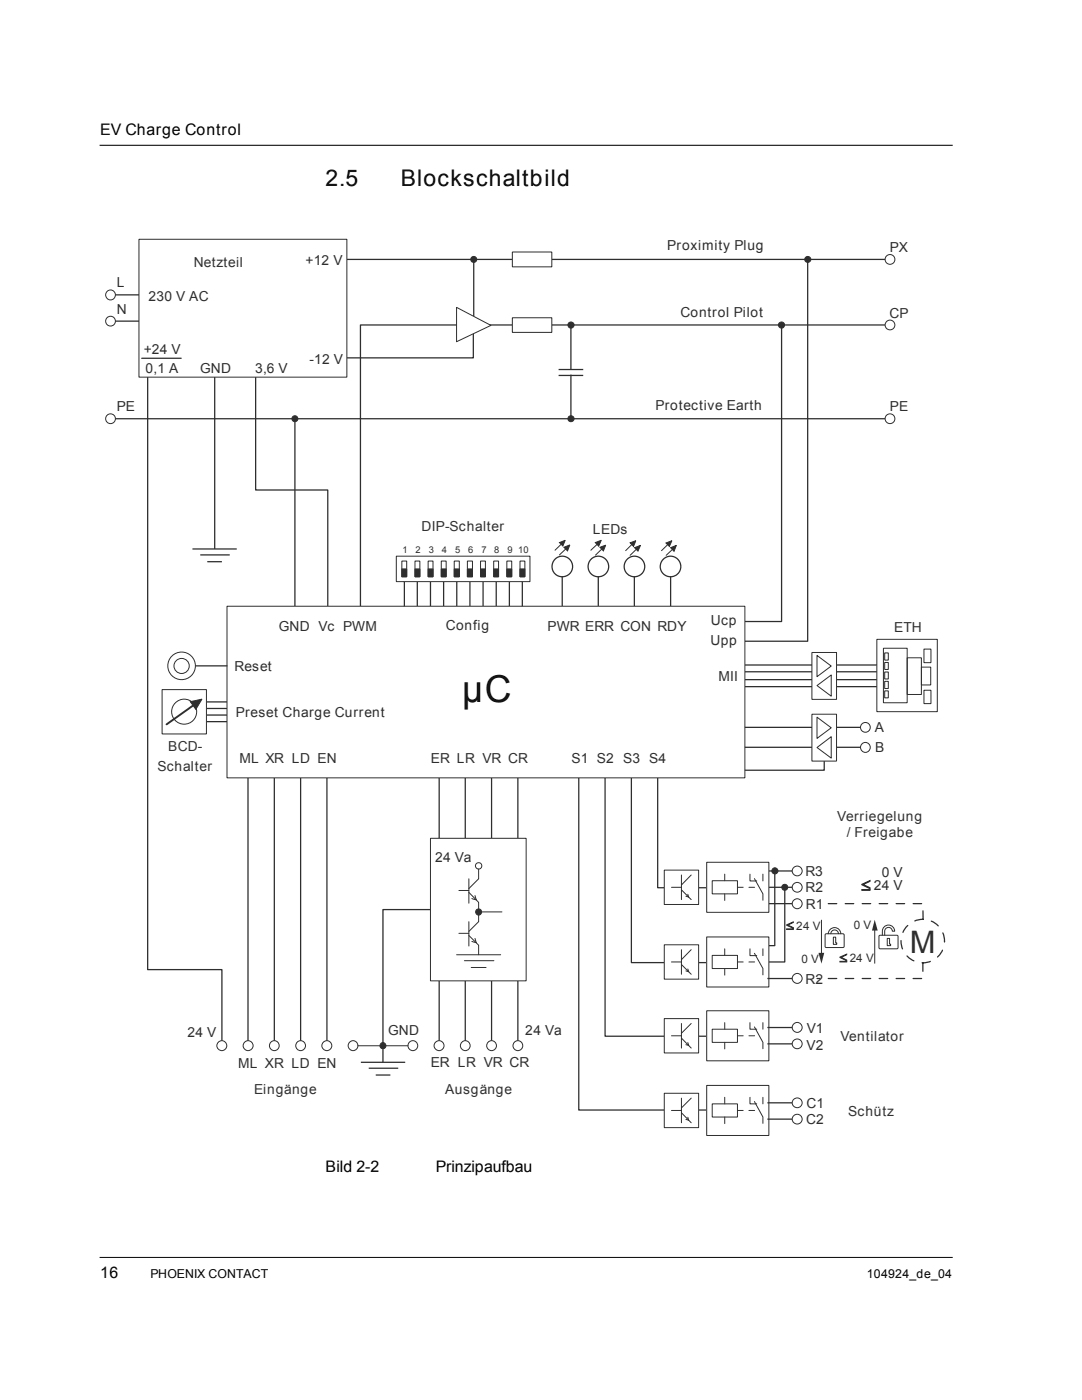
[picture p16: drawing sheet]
<svg xmlns="http://www.w3.org/2000/svg" width="216mm" height="279mm" viewBox="0 0 216 279" stroke-linecap="round" stroke-linejoin="round" font-family="sans-serif">
<defs><g id="words">
<text font-size="7.4" fill="#080b0b" x="92.2" y="140.1">µC</text>
<text font-size="6.2" fill="#2b2e34" x="181.6" y="190.2">M</text>
<g font-size="4.6">
<text x="65" y="37">2.5</text>
<text x="80" y="37">Blockschaltbild</text>
</g>
<g font-size="3.2">
<text x="20" y="27">EV Charge Control</text>
<text x="65" y="234">Bild 2-2</text>
<text x="87" y="234">Prinzipaufbau</text>
<text x="20" y="255.1">16</text>
</g>
<g font-size="2.8" fill="#2e3137">
<text x="38.7" y="53.3">Netzteil</text>
<text x="84.1" y="106">DIP-Schalter</text>
<text x="33.5" y="149.9">BCD-</text>
<text x="31.4" y="153.9">Schalter</text>
<text x="167" y="163.9">Verriegelung</text>
<text x="169" y="167.1">/ Freigabe</text>
<text x="167.7" y="207.7">Ventilator</text>
<text x="50.7" y="218.3">Eingänge</text>
<text x="88.8" y="218.3">Ausgänge</text>
<text x="169.2" y="222.7">Schütz</text>
</g>
<g font-size="2.8" fill="#2b2e34">
<text x="61" y="52.8">+12 V</text>
<text x="133.1" y="49.9">Proximity Plug</text>
<text x="177.5" y="50.3">PX</text>
<text x="23.3" y="57.3">L</text>
<text x="29.6" y="60">230 V AC</text>
<text x="23.3" y="62.6">N</text>
<text x="135.8" y="63.2">Control Pilot</text>
<text x="177.5" y="63.4">CP</text>
<text x="28.7" y="70.6">+24 V</text>
<text x="29" y="74.5">0,1 A</text>
<text x="39.9" y="74.5">GND</text>
<text x="50.9" y="74.4">3,6 V</text>
<text x="61.8" y="72.6">-12 V</text>
<text x="23.3" y="82">PE</text>
<text x="130.8" y="81.9">Protective Earth</text>
<text x="177.6" y="82">PE</text>
<text x="118.3" y="106.6">LEDs</text>
<text x="55.6" y="125.9">GND Vc PWM</text>
<text x="89" y="125.6">Config</text>
<text x="109.3" y="125.9">PWR ERR CON RDY</text>
<text x="141.9" y="124.8">Ucp</text>
<text x="141.8" y="128.7">Upp</text>
<text x="178.4" y="126.2">ETH</text>
<text x="46.8" y="133.9">Reset</text>
<text x="143.4" y="135.9">MII</text>
<text x="47.1" y="143.2">Preset Charge Current</text>
<text x="174.6" y="146.2">A</text>
<text x="47.8" y="152.4">ML XR LD EN</text>
<text x="86" y="152.4">ER LR VR CR</text>
<text x="114" y="152.4">S1 S2 S3 S4</text>
<text x="174.6" y="150.2">B</text>
<text x="86.8" y="172">24 Va</text>
<text x="160.7" y="178.1">R2</text>
<text x="160.7" y="174.8">R3</text>
<text x="174.4" y="177.7">24 V</text>
<text x="175.9" y="175">0 V</text>
<text x="160.8" y="181.4">R1</text>
<text x="160.7" y="196.4">R2</text>
<text x="37.4" y="206.9">24 V</text>
<text x="77.4" y="206.6">GND</text>
<text x="104.8" y="206.6">24 Va</text>
<text x="161" y="209.5">V2</text>
<text x="161" y="206.2">V1</text>
<text x="47.5" y="213.2">ML XR LD EN</text>
<text x="85.9" y="213">ER LR VR CR</text>
<text x="160.9" y="221.1">C1</text>
<text x="160.9" y="224.4">C2</text>
</g>
<g font-size="2.5">
<text x="30" y="255.1">PHOENIX CONTACT</text>
<text x="173" y="255.1">104924_de_04</text>
</g>
<g font-size="2.3" fill="#2b2e34">
<text x="158.9" y="185.5">24 V</text>
<text x="170.3" y="185.5">0 V</text>
<text x="169.5" y="192">24 V</text>
<text x="159.9" y="192.1">0 V</text>
</g>
<g font-size="1.9" fill="#2b2e34">
<text x="80.3" y="110.3">1</text>
<text x="82.9" y="110.3">2</text>
<text x="85.6" y="110.3">3</text>
<text x="88.2" y="110.3">4</text>
<text x="90.8" y="110.3">5</text>
<text x="93.4" y="110.3">6</text>
<text x="96.1" y="110.3">7</text>
<text x="98.6" y="110.3">8</text>
<text x="101.3" y="110.3">9 10</text>
</g>
</g></defs>
<path d="M20 29h170M20 251h170" fill="none" stroke="#000" stroke-width=".21"/>
<g fill="none" stroke="#2b2e34" stroke-width=".25">
<path d="M66.6 51.8h110M94.5 51.8v11.3M161.2 51.8v76.2h-12.6M29.5 75.3v118.2h14.8v14.2M42.8 75.3v34.3M51 75.3v22.5h14.4v23.2M94.4 66.6v4.8h-27.8M111.5 74.9h4.9M111.5 73.7h4.9M113.9 64.9v8.8M113.9 74.8v8.8M156 64.9v59.1h-7.4"/>
<path d="M176.6 64.9h-104.7v56.1M23 83.6h153.6M58.8 83.6v37.4M38.4 109.6h8.8M40 110.7h5.8M41.4 112.1h2.9M148.6 132.7h26.4M148.6 134.1h26.4M148.6 135.6h26.4M148.6 137h26.4M49.5 155.2v52.5M54.7 155.2v52.5"/>
<path d="M60 155.2v52.5M65.2 155.2v52.5M87.6 155.2v52.5M92.8 155.2v52.5M98.1 155.2v52.5M103.3 155.2v52.5M115.5 155.2v66.3h25.9M120.7 155.2v51.6h20.7M126 155.2v36.9h15.4M131.2 155.2v22h10.2M153.1 177.1h5.9M153.1 173.8h5.9"/>
<path d="M154.6 173.8v14.9h-2.9M156.6 177.1v14.9h-4.9M153.1 180.3h5.9"/>
</g>
<g fill="none" stroke="#2b2e34" stroke-width=".25" stroke-dasharray="1.7 1.7 1.7 1.7">
<path d="M184.1 192.2v3.1h-21.1M184.2 183.5l-.1-3.2h-20.5"/>
<circle cx="184.1" cy="187.8" r="4.3"/>
</g>
<path d="M27.7 47.8h41.5v27.5h-41.5z" fill-rule="evenodd" fill="#fff"/>
<path d="M27.7 47.8h41.5v27.5h-41.5z" fill="none" stroke="#2b2e34" stroke-width=".2"/>
<path d="M102.2 50.3h7.9v3h-7.9z" fill-rule="evenodd" fill="#fff"/>
<path d="M102.2 50.3h7.9v3h-7.9z" fill="none" stroke="#2b2e34" stroke-width=".2"/>
<path d="M102.2 63.4h7.9v2.9h-7.9z" fill-rule="evenodd" fill="#fff"/>
<g fill="none" stroke="#2b2e34" stroke-width=".2">
<path d="M102.2 63.4h7.9v2.9h-7.9z"/>
<circle cx="49.5" cy="208.7" r=".99"/>
<circle cx="54.7" cy="208.7" r=".98"/>
<circle cx="60" cy="208.7" r=".98"/>
<circle cx="92.8" cy="208.7" r=".98"/>
<circle cx="98.1" cy="208.7" r=".98"/>
<circle cx="103.3" cy="208.7" r=".98"/>
</g>
<circle cx="159.1" cy="177.1" r=".98" fill="#fff"/>
<circle cx="159.1" cy="177.1" r=".98" fill="none" stroke="#2b2e34" stroke-width=".2"/>
<circle cx="159.1" cy="180.4" r=".99" fill="#fff"/>
<circle cx="159.1" cy="180.4" r=".99" fill="none" stroke="#2b2e34" stroke-width=".2"/>
<circle cx="159.1" cy="173.8" r=".98" fill="#fff"/>
<g fill="none" stroke="#2b2e34" stroke-width=".2">
<circle cx="177.6" cy="51.8" r=".98"/>
<circle cx="177.6" cy="64.9" r=".98"/>
<circle cx="177.6" cy="83.6" r=".98"/>
<circle cx="159.1" cy="173.8" r=".98"/>
</g>
<path d="M83.3 116.1v4.9M85.9 116.1v4.9M88.5 116.1v4.9M91.1 116.1v4.9M93.8 116.1v4.9M96.4 116.1v4.9M99 116.1v4.9M101.6 116.1v4.9" fill="none" stroke="#2b2e34" stroke-width=".25"/>
<path d="M79.1 111h26.6v5.1h-26.6z" fill-rule="evenodd" fill="#fff"/>
<g fill="none" stroke="#2b2e34" stroke-width=".2">
<path d="M79.1 111h26.6v5.1h-26.6z"/>
<circle cx="22" cy="58.9" r=".98"/>
<circle cx="22.1" cy="64.1" r=".98"/>
<circle cx="22.1" cy="83.6" r=".98"/>
<circle cx="44.3" cy="208.7" r=".99"/>
</g>
<path d="M23 58.8h4.7M23 64.1h4.7" fill="none" stroke="#2b2e34" stroke-width=".25"/>
<path d="M141 172.1h12.4v10h-12.4z" fill-rule="evenodd" fill="#fff"/>
<path d="M141 172.1h12.4v10h-12.4zM142.1 175.8h5.1v2.6h-5.1zM144.6 174.5v1.3M144.6 178.4v1.3M149.6 174.5v1.3h1.4M150.5 175.3l1.7 3.1v1.3M152.2 174.5v1.3" fill="none" stroke="#2b2e34" stroke-width=".2"/>
<path d="M147.2 177.1h4.3" fill="none" stroke="#2b2e34" stroke-width=".2" stroke-dasharray="1.1 1.1 1.1 1.1 1.1 1.1"/>
<path d="M132.5 173.7h6.9v6.8h-6.9z" fill-rule="evenodd" fill="#fff"/>
<path d="M132.5 173.7h6.9v6.8h-6.9zM134 177.1h2M136 174.6v4.9M136 177.6l1.9 1.9M137.2 178.5l.2 .5-.5-.1M137.9 174.6l-1.9 2" fill="none" stroke="#2b2e34" stroke-width=".2"/>
<path d="M141 187h12.4v10h-12.4z" fill-rule="evenodd" fill="#fff"/>
<path d="M141 187h12.4v10h-12.4zM142.1 190.7h5.1v2.6h-5.1zM144.6 189.4v1.3M144.6 193.3v1.3M149.6 189.4v1.3h1.4M150.5 190.2l1.7 3.1v1.3M152.2 189.4v1.3" fill="none" stroke="#2b2e34" stroke-width=".2"/>
<path d="M147.2 192h4.3" fill="none" stroke="#2b2e34" stroke-width=".2" stroke-dasharray="1.1 1.1 1.1 1.1 1.1 1.1"/>
<path d="M141 201.7h12.4v10h-12.4z" fill-rule="evenodd" fill="#fff"/>
<path d="M141 201.7h12.4v10h-12.4zM142.1 205.4h5.1v2.6h-5.1zM144.6 204.1v1.3M144.6 208v1.3M149.6 204.1v1.3h1.4M150.5 204.9l1.7 3.1v1.3M152.2 204.1v1.3" fill="none" stroke="#2b2e34" stroke-width=".2"/>
<path d="M147.2 206.7h4.3" fill="none" stroke="#2b2e34" stroke-width=".2" stroke-dasharray="1.1 1.1 1.1 1.1 1.1 1.1"/>
<path d="M141 216.6h12.4v10h-12.4z" fill-rule="evenodd" fill="#fff"/>
<path d="M141 216.6h12.4v10h-12.4zM144.6 219v1.3M149.6 219v1.3h1.4M150.5 219.8l1.7 3.1v1.3M152.2 219v1.3M142.1 220.3h5.1v2.6h-5.1zM144.6 222.9v1.3" fill="none" stroke="#2b2e34" stroke-width=".2"/>
<path d="M147.2 221.6h4.3" fill="none" stroke="#2b2e34" stroke-width=".2" stroke-dasharray="1.1 1.1 1.1 1.1 1.1 1.1"/>
<path d="M132.5 188.6h6.9v6.8h-6.9z" fill-rule="evenodd" fill="#fff"/>
<path d="M132.5 188.6h6.9v6.8h-6.9zM134 192h2M136 189.5v4.9M136 192.5l1.9 1.9M137.2 193.4l.2 .5-.5-.1M137.9 189.5l-1.9 2" fill="none" stroke="#2b2e34" stroke-width=".2"/>
<path d="M132.5 203.3h6.9v6.8h-6.9z" fill-rule="evenodd" fill="#fff"/>
<path d="M132.5 203.3h6.9v6.8h-6.9zM134 206.7h2M136 204.3v4.9M136 207.2l1.9 2M137.2 208.1l.2 .5-.5-.1M137.9 204.3l-1.9 1.9" fill="none" stroke="#2b2e34" stroke-width=".2"/>
<path d="M132.5 218.2h6.9v6.8h-6.9z" fill-rule="evenodd" fill="#fff"/>
<g fill="none" stroke="#2b2e34" stroke-width=".2">
<path d="M175 127.6h12v14.4h-12zM176.3 129.4h4.7v10.9h-4.7zM176.5 134.1h.7v1.4h-.7zM176.5 136h.7v1.4h-.7zM176.5 137.9h.7v1.4h-.7zM176.5 132.2h.7v1.4h-.7zM176.5 130.3h.7v1.4h-.7zM181 131.3h2.9v7.3h-2.9zM183.9 133.1h1.8v3.6h-1.8zM132.5 218.2h6.9v6.8h-6.9zM136 219.2v4.9M137.9 219.2l-1.9 1.9"/>
<path d="M134 221.6h2M136 222.1l1.9 2M137.2 223l.2 .6-.5-.2"/>
</g>
<path d="M162 130.2h4.9v9.4h-4.9z" fill-rule="evenodd" fill="#fff"/>
<path d="M162 130.2h4.9v9.4h-4.9zM163 130.8l2.9 2.1-2.9 2.1zM163 136.8l2.9-2.1v4.2z" fill="none" stroke="#2b2e34" stroke-width=".2"/>
<path d="M153.1 195.3h5.9" fill="none" stroke="#2b2e34" stroke-width=".25"/>
<circle cx="159.1" cy="195.3" r=".99" fill="#fff"/>
<circle cx="159.1" cy="195.3" r=".99" fill="none" stroke="#2b2e34" stroke-width=".2"/>
<path d="M153.1 205.1h5.9M153.1 208.3h5.9" fill="none" stroke="#2b2e34" stroke-width=".25"/>
<circle cx="159.1" cy="205" r=".99" fill="#fff"/>
<circle cx="159.1" cy="205" r=".99" fill="none" stroke="#2b2e34" stroke-width=".2"/>
<circle cx="159.1" cy="208.3" r=".98" fill="#fff"/>
<circle cx="159.1" cy="208.3" r=".98" fill="none" stroke="#2b2e34" stroke-width=".2"/>
<path d="M153.1 220.1h5.9M153.1 223.4h5.9" fill="none" stroke="#2b2e34" stroke-width=".25"/>
<circle cx="159.1" cy="220.1" r=".98" fill="#fff"/>
<circle cx="159.1" cy="220.1" r=".98" fill="none" stroke="#2b2e34" stroke-width=".2"/>
<circle cx="159.1" cy="223.4" r=".98" fill="#fff"/>
<circle cx="159.1" cy="223.4" r=".98" fill="none" stroke="#2b2e34" stroke-width=".2"/>
<path d="M39.2 144h6.1M39.2 142.7h6.1M39.2 141.4h6.1M39.2 140.1h6.1" fill="none" stroke="#2b2e34" stroke-width=".25"/>
<path d="M32.3 137.6h8.9v8.9h-8.9z" fill-rule="evenodd" fill="#fff"/>
<g fill="none" stroke="#2b2e34" stroke-width=".2">
<path d="M32.3 137.6h8.9v8.9h-8.9z"/>
<circle cx="36.7" cy="142" r="2.49"/>
</g>
<path d="M38.9 140.5l-5.7 4.1" fill="none" stroke="#2b2e34" stroke-width=".38"/>
<path d="M38 140l2.3-.5-1.2 2.1z" fill="#2b2e34"/>
<path d="M112.2 108.4l-1.5 1.4M38 140l2.3-.5-1.2 2.1z" fill="none" stroke="#2b2e34" stroke-width=".2"/>
<g fill="none" stroke="#2b2e34" stroke-width=".25">
<path d="M112.2 115.1v5.9M119.4 115.1v5.9M126.6 115.1v5.9M133.8 115.1v5.9"/>
<circle cx="112.2" cy="113.1" r="2.06"/>
<circle cx="119.4" cy="113.1" r="2.06"/>
<circle cx="126.6" cy="113.1" r="2.05"/>
<circle cx="133.8" cy="113.1" r="2.05"/>
</g>
<path d="M111.6 108.3l1.2-.5-.5 1.2z" fill="#2b2e34"/>
<path d="M111.6 108.3l1.2-.5-.5 1.2zM113.1 109.4l-1.5 1.3" fill="none" stroke="#2b2e34" stroke-width=".2"/>
<path d="M112.5 109.2l1.2-.4-.5 1.1z" fill="#2b2e34"/>
<path d="M112.5 109.2l1.2-.4-.5 1.1zM119.3 108.5l-1.4 1.3" fill="none" stroke="#2b2e34" stroke-width=".2"/>
<path d="M118.8 108.3l1.2-.5-.5 1.2z" fill="#2b2e34"/>
<path d="M118.8 108.3l1.2-.5-.5 1.2zM120.3 109.4l-1.5 1.4" fill="none" stroke="#2b2e34" stroke-width=".2"/>
<path d="M119.7 109.2l1.2-.4-.5 1.1z" fill="#2b2e34"/>
<path d="M119.7 109.2l1.2-.4-.5 1.1zM126.2 108.5l-1.4 1.4" fill="none" stroke="#2b2e34" stroke-width=".2"/>
<path d="M125.7 108.3l1.2-.4-.5 1.2z" fill="#2b2e34"/>
<path d="M125.7 108.3l1.2-.4-.5 1.2zM127.2 109.4l-1.5 1.4" fill="none" stroke="#2b2e34" stroke-width=".2"/>
<path d="M126.6 109.3l1.2-.5-.5 1.2z" fill="#2b2e34"/>
<path d="M126.6 109.3l1.2-.5-.5 1.2zM133.4 108.5l-1.4 1.4" fill="none" stroke="#2b2e34" stroke-width=".2"/>
<path d="M132.9 108.4l1.2-.5-.5 1.2z" fill="#2b2e34"/>
<path d="M132.9 108.4l1.2-.5-.5 1.2zM134.4 109.5l-1.5 1.3" fill="none" stroke="#2b2e34" stroke-width=".2"/>
<path d="M133.8 109.3l1.2-.5-.5 1.2z" fill="#2b2e34"/>
<path d="M133.8 109.3l1.2-.5-.5 1.2z" fill="none" stroke="#2b2e34" stroke-width=".2"/>
<path d="M91.1 61.3l6.9 3.6-6.9 3.3z" fill="#fff"/>
<path d="M91.1 61.3l6.9 3.6-6.9 3.3z" fill="none" stroke="#2b2e34" stroke-width=".2"/>
<path d="M85.9 167.3h19.1v28.4h-19.1z" fill-rule="evenodd" fill="#fff"/>
<g fill="none" stroke="#2b2e34" stroke-width=".2">
<path d="M85.9 167.3h19.1v28.4h-19.1zM91.1 190.5h8.8M91.6 186.3h2M92.7 191.7h5.9M93.6 186.7l1.9 1.9v1.9M93.6 183.9v4.9M94 193.1h3M94.8 187.3l.2 .8-.9-.2M95.5 182v1.9l-1.9 2"/>
<circle cx="95.5" cy="172.8" r=".63"/>
</g>
<path d="M28.3 71.5h7.9" fill="none" stroke="#2b2e34" stroke-width=".25"/>
<circle cx="155.9" cy="64.9" r=".62" fill="#2b2e34"/>
<circle cx="155.9" cy="64.9" r=".62" fill="none" stroke="#2b2e34" stroke-width=".2"/>
<circle cx="161.2" cy="51.8" r=".6" fill="#2b2e34"/>
<circle cx="161.2" cy="51.8" r=".6" fill="none" stroke="#2b2e34" stroke-width=".2"/>
<circle cx="113.9" cy="64.9" r=".62" fill="#2b2e34"/>
<circle cx="113.9" cy="64.9" r=".62" fill="none" stroke="#2b2e34" stroke-width=".2"/>
<circle cx="113.9" cy="83.6" r=".61" fill="#2b2e34"/>
<circle cx="113.9" cy="83.6" r=".61" fill="none" stroke="#2b2e34" stroke-width=".2"/>
<circle cx="94.5" cy="51.8" r=".6" fill="#2b2e34"/>
<circle cx="94.5" cy="51.8" r=".6" fill="none" stroke="#2b2e34" stroke-width=".2"/>
<circle cx="58.8" cy="83.6" r=".6" fill="#2b2e34"/>
<circle cx="58.8" cy="83.6" r=".6" fill="none" stroke="#2b2e34" stroke-width=".2"/>
<path d="M45.3 121h103.3v34.2h-103.3z" fill-rule="evenodd" fill="#fff"/>
<path d="M80.2 112h1v3.1h-1zM82.8 112h1v3.1h-1zM85.4 112h1v3.1h-1zM88.1 112h.9v3.1h-.9zM90.6 112h1.1v3.1h-1.1zM93.3 112h1v3.1h-1zM95.9 112h1v3.1h-1zM98.5 112h1v3.1h-1zM101.1 112h1v3.1h-1zM103.8 112h.9v3.1h-.9zM45.3 121h103.3v34.2h-103.3z" fill="none" stroke="#2b2e34" stroke-width=".2"/>
<path d="M80.7 116.1v4.9M104.2 116.1v4.9" fill="none" stroke="#2b2e34" stroke-width=".25"/>
<path d="M80.2 113.5h1v1.6h-1z" fill-rule="evenodd" fill="#2b2e34"/>
<path d="M80.2 113.5h1v1.6h-1z" fill="none" stroke="#2b2e34" stroke-width=".2"/>
<path d="M82.8 113.5h1v1.6h-1z" fill-rule="evenodd" fill="#2b2e34"/>
<path d="M82.8 113.5h1v1.6h-1z" fill="none" stroke="#2b2e34" stroke-width=".2"/>
<path d="M85.4 113.5h1v1.6h-1z" fill-rule="evenodd" fill="#2b2e34"/>
<path d="M85.4 113.5h1v1.6h-1z" fill="none" stroke="#2b2e34" stroke-width=".2"/>
<path d="M88.1 113.5h.9v1.6h-.9z" fill-rule="evenodd" fill="#2b2e34"/>
<path d="M88.1 113.5h.9v1.6h-.9z" fill="none" stroke="#2b2e34" stroke-width=".2"/>
<path d="M90.6 113.5h1.1v1.6h-1.1z" fill-rule="evenodd" fill="#2b2e34"/>
<path d="M90.6 113.5h1.1v1.6h-1.1z" fill="none" stroke="#2b2e34" stroke-width=".2"/>
<path d="M93.3 113.5h1v1.6h-1z" fill-rule="evenodd" fill="#2b2e34"/>
<path d="M93.3 113.5h1v1.6h-1z" fill="none" stroke="#2b2e34" stroke-width=".2"/>
<path d="M95.9 113.5h1v1.6h-1z" fill-rule="evenodd" fill="#2b2e34"/>
<path d="M95.9 113.5h1v1.6h-1z" fill="none" stroke="#2b2e34" stroke-width=".2"/>
<path d="M98.5 113.5h1v1.6h-1z" fill-rule="evenodd" fill="#2b2e34"/>
<path d="M98.5 113.5h1v1.6h-1z" fill="none" stroke="#2b2e34" stroke-width=".2"/>
<path d="M101.1 113.5h1v1.6h-1z" fill-rule="evenodd" fill="#2b2e34"/>
<path d="M101.1 113.5h1v1.6h-1z" fill="none" stroke="#2b2e34" stroke-width=".2"/>
<path d="M103.8 113.5h.9v1.6h-.9z" fill-rule="evenodd" fill="#2b2e34"/>
<path d="M103.8 113.5h.9v1.6h-.9z" fill="none" stroke="#2b2e34" stroke-width=".2"/>
<path d="M38.1 132.9h7.2" fill="none" stroke="#2b2e34" stroke-width=".25"/>
<circle cx="36.2" cy="132.9" r="2.75" fill="#fff"/>
<circle cx="36.2" cy="132.9" r="2.75" fill="none" stroke="#2b2e34" stroke-width=".2"/>
<circle cx="36.2" cy="132.9" r="1.51" fill="#fff"/>
<g fill="none" stroke="#2b2e34" stroke-width=".2">
<path d="M184.4 129.5h1.4v2.7h-1.4zM184.4 137.8h1.4v2.6h-1.4zM71.4 208.7h10"/>
<circle cx="36.2" cy="132.9" r="1.51"/>
<circle cx="65.2" cy="208.7" r=".99"/>
<circle cx="70.4" cy="208.7" r=".98"/>
<circle cx="82.4" cy="208.7" r=".98"/>
<circle cx="87.6" cy="208.7" r=".99"/>
</g>
<path d="M85.9 181.5h-9.5v30.5M72 212h8.9M73.6 213.2h5.9M75 214.5h2.9" fill="none" stroke="#2b2e34" stroke-width=".25"/>
<circle cx="76.4" cy="208.7" r=".6" fill="#2b2e34"/>
<circle cx="76.4" cy="208.7" r=".6" fill="none" stroke="#2b2e34" stroke-width=".2"/>
<path d="M157 184.6l1.3-.6v.1l-1.1 .5 1.1 .5v.2zM157 185.4h1.3v.1h-1.3z" fill="#2b2e34"/>
<path d="M157 184.6l1.3-.6v.1l-1.1 .5 1.1 .5v.2zM157 185.4h1.3v.1h-1.3zM163.9 183.6v7.6" fill="none" stroke="#2b2e34" stroke-width=".2"/>
<path d="M163.3 190.2h1.2l-.6 2.1z" fill="#2b2e34"/>
<path d="M167.6 191l1.4-.6v.1l-1.1 .6 1.1 .5v.1zM167.6 191.9h1.4v.1h-1.4z" fill="#2b2e34"/>
<path d="M167.6 191l1.4-.6v.1l-1.1 .6 1.1 .5v.1zM167.6 191.9h1.4v.1h-1.4zM174.5 184.7v7.5" fill="none" stroke="#2b2e34" stroke-width=".2"/>
<path d="M174.5 183.6l.6 2.1h-1.1z" fill="#2b2e34"/>
<path d="M164.7 186.4h3.7v2.6l-.2 .1h-3.5l-.1-.3v-2.2zM165.3 186.4a1.25 1.25 0 0 1 1.2-1.3 1.25 1.25 0 0 1 1.3 1.3M165.8 186.4a.76 .76 0 0 1 .7-.8 .76 .76 0 0 1 .8 .8M166.3 187h.5v1.2h.2v.3h-.7zM175.5 186.7h3.6l.1 2.5-.3 .2-3.4-.1-.1-.2zM176.1 186.6a1.46 1.46 0 0 1 1.2-2 1.23 1.23 0 0 1 1.2 1.2h-.4a.76 .76 0 0 0-.8-.7 .76 .76 0 0 0-.8 .7v.8M177 187.3h.5v1.1h.2v.3h-.7z" fill="none" stroke="#2b2e34" stroke-width=".2"/>
<path d="M172 176.5l1.6-.8v.2l-1.3 .6 1.3 .7v.2zM172 177.5h1.6v.2h-1.6z" fill="#2b2e34"/>
<path d="M172 176.5l1.6-.8v.2l-1.3 .6 1.3 .7v.2zM172 177.5h1.6v.2h-1.6z" fill="none" stroke="#2b2e34" stroke-width=".2"/>
<circle cx="156.6" cy="177.1" r=".6" fill="#2b2e34"/>
<circle cx="156.6" cy="177.1" r=".6" fill="none" stroke="#2b2e34" stroke-width=".2"/>
<circle cx="154.6" cy="173.8" r=".61" fill="#2b2e34"/>
<g fill="none" stroke="#2b2e34" stroke-width=".2">
<path d="M91.6 177.7h2M93.6 178.1l1.9 2v1.9h4.7M93.6 175.4v4.9M94.8 178.7l.2 .9-.9-.3M95.5 173.4v2l-1.9 1.9"/>
<circle cx="154.6" cy="173.8" r=".61"/>
</g>
<circle cx="95.5" cy="182" r=".61" fill="#2b2e34"/>
<circle cx="95.5" cy="182" r=".61" fill="none" stroke="#2b2e34" stroke-width=".2"/>
<path d="M148.6 145.2h23.1M148.6 149.1h23.1M164.5 151.9v1.8h-15.9" fill="none" stroke="#2b2e34" stroke-width=".25"/>
<path d="M162 142.5h4.9v9.4h-4.9z" fill-rule="evenodd" fill="#fff"/>
<g fill="none" stroke="#2b2e34" stroke-width=".2">
<path d="M162 142.5h4.9v9.4h-4.9zM163 143.1l2.9 2.1-2.9 2.2zM163 149.2l2.9-2.2v4.3z"/>
<circle cx="172.7" cy="149.2" r=".98"/>
<circle cx="172.7" cy="145.2" r=".98"/>
</g>
<use href="#words"/>
</svg>
